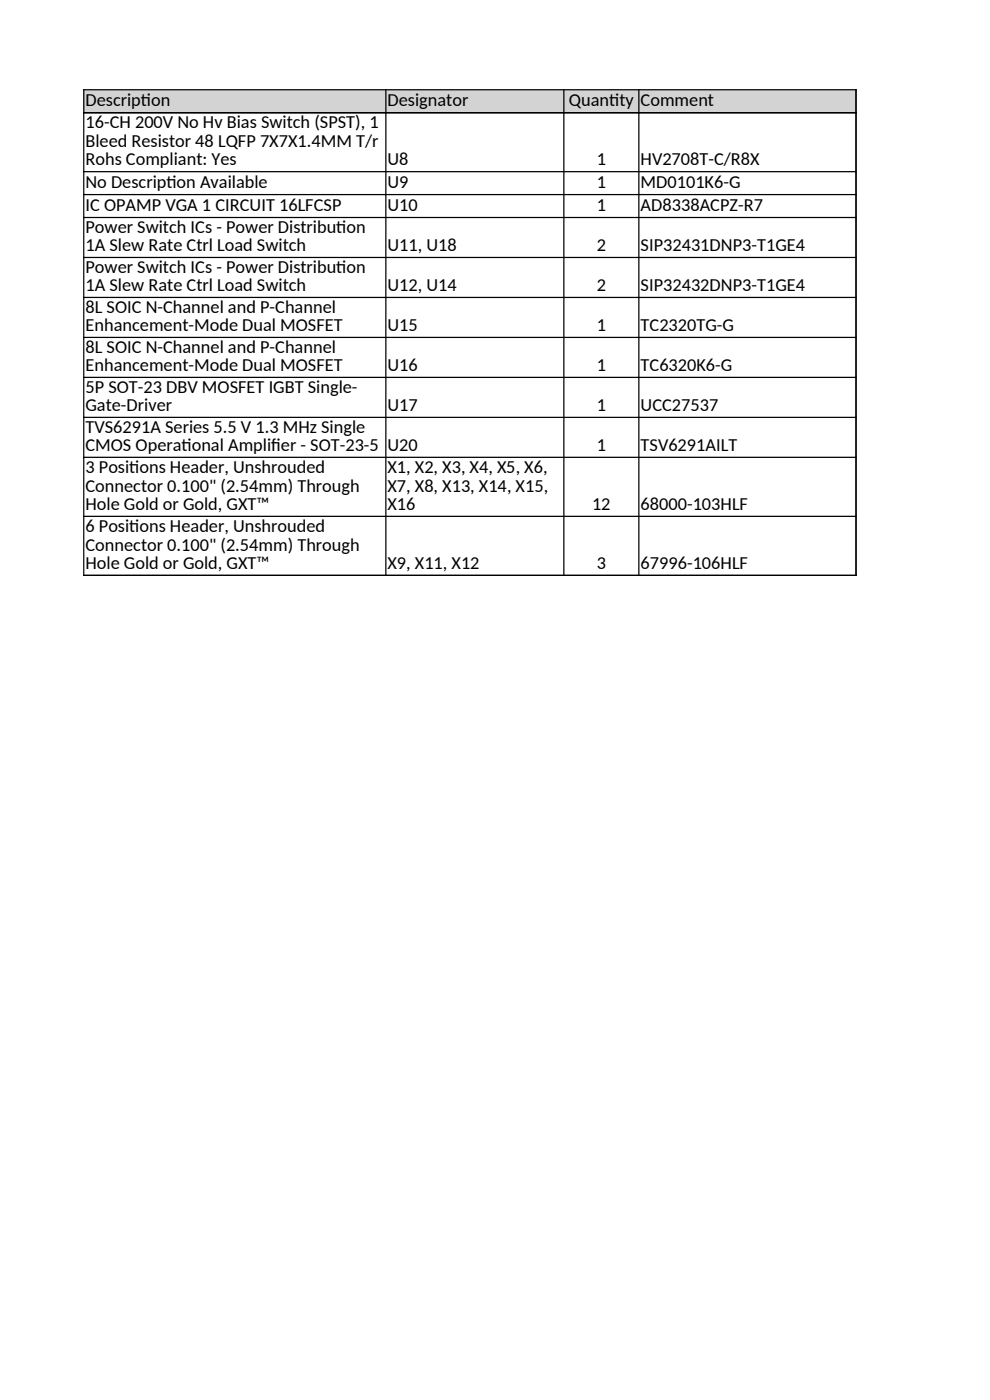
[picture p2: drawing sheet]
<svg xmlns="http://www.w3.org/2000/svg" width="210mm" height="297mm" viewBox="0 0 210 297" stroke-linecap="round" stroke-linejoin="round" font-family="sans-serif">
<defs><g id="words">
<g font-size="3.9">
<text x="18.1" y="22.6">Descript</text>
<text x="29.9" y="22.6">ion</text>
<text x="82.2" y="22.6">Designator</text>
<text x="120.7" y="22.6">Quant</text>
<text x="129.2" y="22.6">ity</text>
<text x="135.9" y="22.6">Comment</text>
<text x="18.1" y="27.2">16-CH 200V No Hv Bias Switch (SPST), 1</text>
<text x="18.1" y="31.2">Bleed Resistor 48 LQFP 7X7X1.4MM T/r</text>
<text x="18.1" y="35.1">Rohs Compliant: Yes</text>
<text x="82.2" y="35.1">U8</text>
<text x="126.6" y="35.1">1</text>
<text x="135.9" y="35.1">HV2708T-C/R8X</text>
<text x="18.1" y="39.9">No Descript</text>
<text x="35.3" y="39.9">ion Available</text>
<text x="82.2" y="39.9">U9</text>
<text x="126.6" y="39.9">1</text>
<text x="135.9" y="39.9">MD0101K6-G</text>
<text x="18.1" y="44.8">IC OPAMP VGA 1 CIRCUIT 16LFCSP</text>
<text x="82.2" y="44.8">U10</text>
<text x="126.6" y="44.8">1</text>
<text x="135.9" y="44.8">AD8338ACPZ-R7</text>
<text x="18.1" y="49.4">Power Switch ICs - Power Distribut</text>
<text x="18.1" y="53.3">1A Slew Rate Ctrl Load Switch</text>
<text x="71.3" y="49.4">ion</text>
<text x="82.2" y="53.3">U11, U18</text>
<text x="126.6" y="53.3">2</text>
<text x="135.9" y="53.3">SIP32431DNP3-T1GE4</text>
<text x="18.1" y="57.9">Power Switch ICs - Power Distribut</text>
<text x="71.3" y="57.9">ion</text>
<text x="18.1" y="61.8">1A Slew Rate Ctrl Load Switch</text>
<text x="82.2" y="61.8">U12, U14</text>
<text x="126.6" y="61.8">2</text>
<text x="135.9" y="61.8">SIP32432DNP3-T1GE4</text>
<text x="18.1" y="66.3">8L SOIC N-Channel and P-Channel</text>
<text x="18.1" y="70.2">Enhancement-Mode Dual MOSFET</text>
<text x="82.2" y="70.2">U15</text>
<text x="126.6" y="70.2">1</text>
<text x="135.9" y="70.2">TC2320TG-G</text>
<text x="18.1" y="74.8">8L SOIC N-Channel and P-Channel</text>
<text x="18.1" y="78.7">Enhancement-Mode Dual MOSFET</text>
<text x="18.1" y="83.3">5P SOT-23 DBV MOSFET IGBT Single-</text>
<text x="82.2" y="78.7">U16</text>
<text x="126.6" y="78.7">1</text>
<text x="135.9" y="78.7">TC6320K6-G</text>
<text x="18.1" y="87.2">Gate-Driver</text>
<text x="82.2" y="87.2">U17</text>
<text x="126.6" y="87.2">1</text>
<text x="135.9" y="87.2">UCC27537</text>
<text x="18.1" y="91.8">TVS6291A Series 5.5 V 1.3 MHz Single</text>
<text x="18.1" y="95.7">CMOS Operat</text>
<text x="38.5" y="95.7">ional Amplif</text>
<text x="57.5" y="95.7">ier - SOT-23-5</text>
<text x="82.2" y="95.7">U20</text>
<text x="126.6" y="95.7">1</text>
<text x="135.9" y="95.7">TSV6291AILT</text>
<text x="18.1" y="100.4">3 Posit</text>
<text x="27.4" y="100.4">ions Header, Unshrouded</text>
<text x="82.2" y="100.4">X1, X2, X3, X4, X5, X6,</text>
<text x="18.1" y="104.3">Connector 0.100&quot; (2.54mm) Through</text>
<text x="82.2" y="104.3">X7, X8, X13, X14, X15,</text>
<text x="18.1" y="108.2">Hole Gold or Gold, GXT™</text>
<text x="18.1" y="112.9">6 Posit</text>
<text x="27.4" y="112.9">ions Header, Unshrouded</text>
<text x="82.2" y="108.2">X16</text>
<text x="125.6" y="108.2">12</text>
<text x="135.9" y="108.2">68000-103HLF</text>
<text x="18.1" y="116.8">Connector 0.100&quot; (2.54mm) Through</text>
<text x="18.1" y="120.7">Hole Gold or Gold, GXT™</text>
<text x="82.2" y="120.7">X9, X11, X12</text>
<text x="126.6" y="120.7">3</text>
<text x="135.9" y="120.7">67996-106HLF</text>
</g>
</g></defs>
<path d="M17.8 19h163.8v4.9h-163.8z" fill-rule="evenodd" fill="#d3d3d3"/>
<g fill="none" stroke="#000" stroke-width=".26">
<path d="M17.6 19h164.1M17.8 18.9v103.3M81.9 18.9v103.3M119.6 18.9v103.3M135.5 18.9v103.3M181.6 18.9v103.3M17.6 23.9h164.1M17.6 36.4h164.1M17.6 41.3h164.1M17.6 46.1h164.1M17.6 54.6h164.1M17.6 63.1h164.1"/>
<path d="M17.6 71.6h164.1M17.6 80.1h164.1M17.6 88.5h164.1M17.6 97h164.1M17.6 109.5h164.1M17.6 122.1h164.1"/>
</g>
<use href="#words"/>
</svg>
